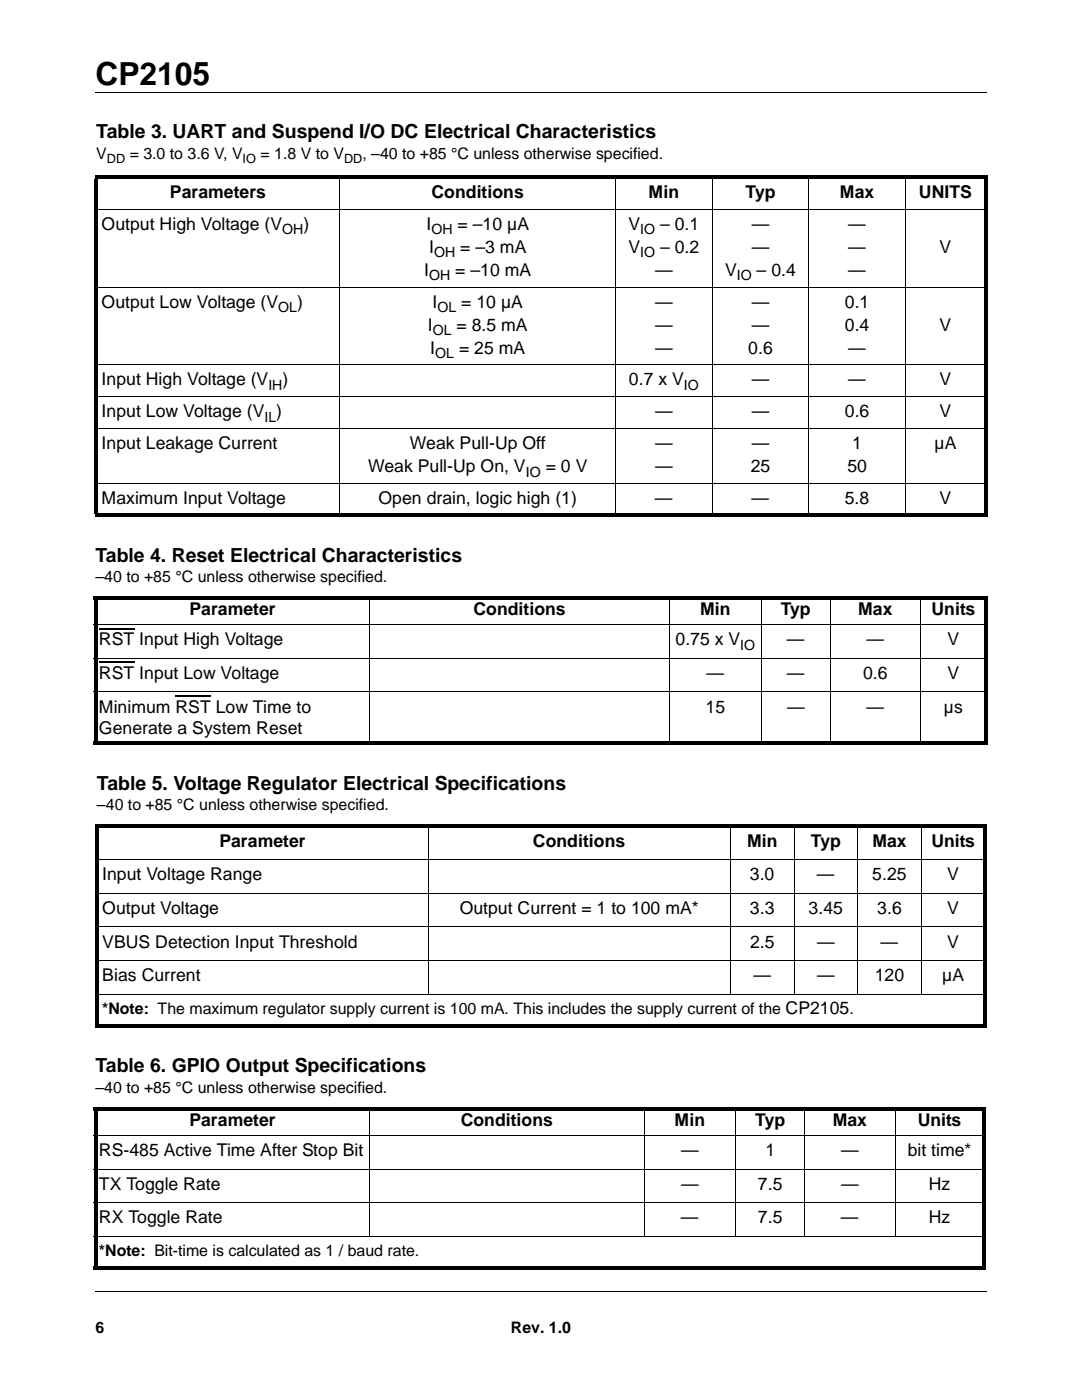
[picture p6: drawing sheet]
<svg xmlns="http://www.w3.org/2000/svg" width="216mm" height="279mm" viewBox="0 0 216 279" stroke-linecap="round" stroke-linejoin="round" font-family="sans-serif">
<defs><g id="words">
<text font-size="6.3" x="19" y="16.9">CP2105</text>
<g font-size="3.9">
<text x="19.2" y="27.5">Table 3. UART and Suspend I/O DC Electrical Characteristics</text>
<text x="19" y="112.1">Table 4. Reset Electrical Characteristics</text>
<text x="19.3" y="157.6">Table 5. Voltage Regulator Electrical Specifications</text>
<text x="19" y="214">Table 6. GPIO Output Specifications</text>
</g>
<g font-size="3.5">
<text x="33.9" y="39.5">Parameters</text>
<text x="86.1" y="39.5">Conditions</text>
<text x="129.4" y="39.5">Min</text>
<text x="148.8" y="39.5">Typ</text>
<text x="167.6" y="39.5">Max</text>
<text x="183.4" y="39.5">UNITS</text>
<text x="20.3" y="45.9">Output High Voltage (V</text>
<text x="60.5" y="45.9">)</text>
<text x="85.1" y="45.9">I</text>
<text x="91.3" y="45.9">= –10 µA</text>
<text x="125.4" y="45.9">V</text>
<text x="131.7" y="45.9">– 0.1</text>
<text x="150" y="45.9">—</text>
<text x="169.3" y="45.9">—</text>
<text x="85.6" y="50.5">I</text>
<text x="91.8" y="50.5">= –3 mA</text>
<text x="125.4" y="50.5">V</text>
<text x="131.7" y="50.5">– 0.2</text>
<text x="150" y="50.5">—</text>
<text x="169.3" y="50.5">—</text>
<text x="187.5" y="50.5">V</text>
<text x="84.6" y="55.1">I</text>
<text x="90.8" y="55.1">= –10 mA</text>
<text x="130.7" y="55.1">—</text>
<text x="144.7" y="55.1">V</text>
<text x="151" y="55.1">– 0.4</text>
<text x="169.3" y="55.1">—</text>
<text x="20.3" y="61.4">Output Low Voltage (V</text>
<text x="59.3" y="61.4">)</text>
<text x="85.4" y="66">I</text>
<text x="86.3" y="61.4">I</text>
<text x="91.1" y="66">= 8.5 mA</text>
<text x="92" y="61.4">= 10 µA</text>
<text x="130.7" y="61.4">—</text>
<text x="130.7" y="66">—</text>
<text x="150" y="61.4">—</text>
<text x="150" y="66">—</text>
<text x="168.6" y="61.4">0.1</text>
<text x="168.6" y="66">0.4</text>
<text x="187.5" y="66">V</text>
<text x="85.9" y="70.6">I</text>
<text x="91.6" y="70.6">= 25 mA</text>
<text x="130.7" y="70.6">—</text>
<text x="149.3" y="70.6">0.6</text>
<text x="169.3" y="70.6">—</text>
<text x="20.3" y="76.9">Input High Voltage (V</text>
<text x="56.4" y="76.9">)</text>
<text x="125.5" y="76.9">0.7 x V</text>
<text x="150" y="76.9">—</text>
<text x="169.3" y="76.9">—</text>
<text x="187.5" y="76.9">V</text>
<text x="20.3" y="83.3">Input Low Voltage (V )</text>
<text x="130.7" y="83.3">—</text>
<text x="150" y="83.3">—</text>
<text x="168.6" y="83.3">0.6</text>
<text x="187.5" y="83.3">V</text>
<text x="20.3" y="89.6">Input Leakage Current</text>
<text x="81.8" y="89.6">Weak Pull-Up Off</text>
<text x="130.7" y="89.6">—</text>
<text x="150" y="89.6">—</text>
<text x="170.1" y="89.6">1</text>
<text x="186.5" y="89.6">µA</text>
<text x="73.4" y="94.2">Weak Pull-Up On, V</text>
<text x="108.9" y="94.2">= 0 V</text>
<text x="130.7" y="94.2">—</text>
<text x="149.8" y="94.2">25</text>
<text x="169.1" y="94.2">50</text>
<text x="20.3" y="100.6">Maximum Input Voltage</text>
<text x="75.5" y="100.6">Open drain, logic high (1)</text>
<text x="130.7" y="100.6">—</text>
<text x="150" y="100.6">—</text>
<text x="168.6" y="100.6">5.8</text>
<text x="187.5" y="100.6">V</text>
<text x="37.8" y="122.8">Parameter</text>
<text x="94.5" y="122.8">Conditions</text>
<text x="139.7" y="122.8">Min</text>
<text x="155.8" y="122.8">Typ</text>
<text x="171.2" y="122.8">Max</text>
<text x="185.9" y="122.8">Units</text>
<text x="19.7" y="128.8">RST Input High Voltage</text>
<text x="134.8" y="128.8">0.75 x V</text>
<text x="157" y="128.8">—</text>
<text x="172.9" y="128.8">—</text>
<text x="189.1" y="128.8">V</text>
<text x="19.7" y="135.5">RST Input Low Voltage</text>
<text x="141" y="135.5">—</text>
<text x="157" y="135.5">—</text>
<text x="172.2" y="135.5">0.6</text>
<text x="189" y="135.5">V</text>
<text x="19.7" y="142.2">Minimum RST Low Time to</text>
<text x="140.8" y="142.2">15</text>
<text x="157" y="142.2">—</text>
<text x="172.9" y="142.2">—</text>
<text x="188.3" y="142.2">µs</text>
<text x="19.7" y="146.4">Generate a System Reset</text>
<text x="43.8" y="169">Parameter</text>
<text x="106.3" y="169">Conditions</text>
<text x="149.1" y="169">Min</text>
<text x="161.8" y="169">Typ</text>
<text x="174.1" y="169">Max</text>
<text x="185.9" y="169">Units</text>
<text x="20.4" y="175.7">Input Voltage Range</text>
<text x="149.6" y="175.7">3.0</text>
<text x="163" y="175.7">—</text>
<text x="174" y="175.7">5.25</text>
<text x="189" y="175.7">V</text>
<text x="20.4" y="182.4">Output Voltage</text>
<text x="91.7" y="182.4">Output Current = 1 to 100 mA*</text>
<text x="149.6" y="182.4">3.3</text>
<text x="161.4" y="182.4">3.45</text>
<text x="175.1" y="182.4">3.6</text>
<text x="189" y="182.4">V</text>
<text x="20.4" y="189.1">VBUS Detection Input Threshold</text>
<text x="149.7" y="189.1">2.5</text>
<text x="163" y="189.1">—</text>
<text x="175.7" y="189.1">—</text>
<text x="189" y="189.1">V</text>
<text x="20.4" y="195.8">Bias Current</text>
<text x="150.3" y="195.8">—</text>
<text x="163" y="195.8">—</text>
<text x="174.6" y="195.8">120</text>
<text x="188" y="195.8">µA</text>
<text x="37.8" y="224.7">Parameter</text>
<text x="91.9" y="224.7">Conditions</text>
<text x="134.6" y="224.7">Min</text>
<text x="150.7" y="224.7">Typ</text>
<text x="166.2" y="224.7">Max</text>
<text x="183.1" y="224.7">Units</text>
<text x="19.7" y="230.7">RS-485 Active Time After Stop Bit</text>
<text x="135.9" y="230.7">—</text>
<text x="152.7" y="230.7">1</text>
<text x="167.8" y="230.7">—</text>
<text x="181.1" y="230.7">bit time*</text>
<text x="19.7" y="237.4">TX Toggle Rate</text>
<text x="135.9" y="237.4">—</text>
<text x="151.2" y="237.4">7.5</text>
<text x="167.8" y="237.4">—</text>
<text x="185.3" y="237.4">Hz</text>
<text x="19.7" y="244.2">RX Toggle Rate</text>
<text x="135.9" y="244.2">—</text>
<text x="151.2" y="244.2">7.5</text>
<text x="167.8" y="244.2">—</text>
<text x="185.3" y="244.2">Hz</text>
</g>
<g font-size="3.2">
<text x="19.2" y="31.7">V</text>
<text x="25.9" y="31.7">= 3.0 to 3.6 V, V</text>
<text x="52" y="31.7">= 1.8 V to V</text>
<text x="72.3" y="31.7">, –40 to +85 °C unless otherwise specified.</text>
<text x="19" y="116.2">–40 to +85 °C unless otherwise specified.</text>
<text x="19.3" y="161.7">–40 to +85 °C unless otherwise specified.</text>
<text x="20.4" y="202.3">*Note: The maximum regulator supply current is 100 mA. This includes the supply current of the CP2105.</text>
<text x="19" y="218.2">–40 to +85 °C unless otherwise specified.</text>
<text x="19.7" y="250.6">*Note: Bit-time is calculated as 1 / baud rate.</text>
<text x="19" y="266">6</text>
<text x="102" y="266">Rev. 1.0</text>
</g>
<g font-size="2.8">
<text x="56.3" y="46.8">OH</text>
<text x="86.1" y="46.8">OH</text>
<text x="127.7" y="46.8">IO</text>
<text x="86.6" y="51.4">OH</text>
<text x="127.7" y="51.4">IO</text>
<text x="85.6" y="55.9">OH</text>
<text x="147" y="55.9">IO</text>
<text x="55.5" y="62.3">OL</text>
<text x="87.3" y="62.3">OL</text>
<text x="86.4" y="66.9">OL</text>
<text x="86.8" y="71.5">OL</text>
<text x="53.6" y="77.8">IH</text>
<text x="136.5" y="77.8">IO</text>
<text x="52.8" y="84.2">IL</text>
<text x="104.9" y="95.1">IO</text>
<text x="147.7" y="129.7">IO</text>
</g>
<g font-size="2.5">
<text x="21.3" y="32.4">DD</text>
<text x="48.4" y="32.4">IO</text>
<text x="68.6" y="32.4">DD</text>
</g>
</g></defs>
<path d="M19 18.4h177.8M19.1 257.8h177.8" fill="none" stroke="#000" stroke-width=".2"/>
<path d="M166.5 259.4h30.7v14.7h-30.7z" fill="#fff"/>
<path d="M19.7 125.5h7.1M19.7 132.2h7.1M35 138.9h7.1" fill="none" stroke="#000" stroke-width=".25"/>
<g fill="#000">
<path d="M18.9 35.1h178.1v.7h-178.1zM18.7 119h178.4v.7h-178.4zM18.9 102.5h178.1v.7h-178.1zM18.9 35.8h.7v66.6h-.7zM196.3 35.8h.7v66.6h-.7zM18.7 148h178.4v.7h-178.4zM18.7 119.7h.7v28.3h-.7zM196.4 119.7h.7v28.3h-.7zM19 164.5h177.9v.7h-177.9zM19 165.2h.7v39.2h-.7zM19 204.4h177.9v.7h-177.9zM196.2 165.2h.7v39.2h-.7z"/>
<path d="M18.7 221h178v.7h-178zM18.7 252.8h178v.6h-178zM18.7 221.7h.7v31h-.7zM196 221.7h.7v31h-.7z"/>
</g>
<g fill="none" stroke="#000" stroke-width=".2">
<path d="M67.8 35.1v68M122.9 35.1v68M142.1 35.1v68M161.4 35.1v68M180.7 35.1v68M18.9 41.8h178.1M18.9 57.3h178.1M18.9 72.8h178.1M18.9 79.2h178.1M18.9 85.5h178.1M18.9 96.5h178.1M73.8 119v29.7"/>
<path d="M133.6 119v29.7M151.9 119v29.7M165.7 119v29.7M183.7 119v29.7M18.7 124.7h178.4M18.7 131.4h178.4M18.7 138.1h178.4M19 171.6h177.9M19 178.3h177.9M85.4 164.5v34M145.7 164.5v34M158.5 164.5v34"/>
<path d="M171.2 164.5v34M183.9 164.5v34M19 185h177.9M19 191.7h177.9M19 198.4h177.9M18.7 226.6h178M18.7 233.3h178M73.8 221v25.8M128.5 221v25.8M146.8 221v25.8M160.6 221v25.8M178.6 221v25.8"/>
<path d="M18.7 240h178M18.7 246.7h178"/>
</g>
<use href="#words"/>
</svg>
